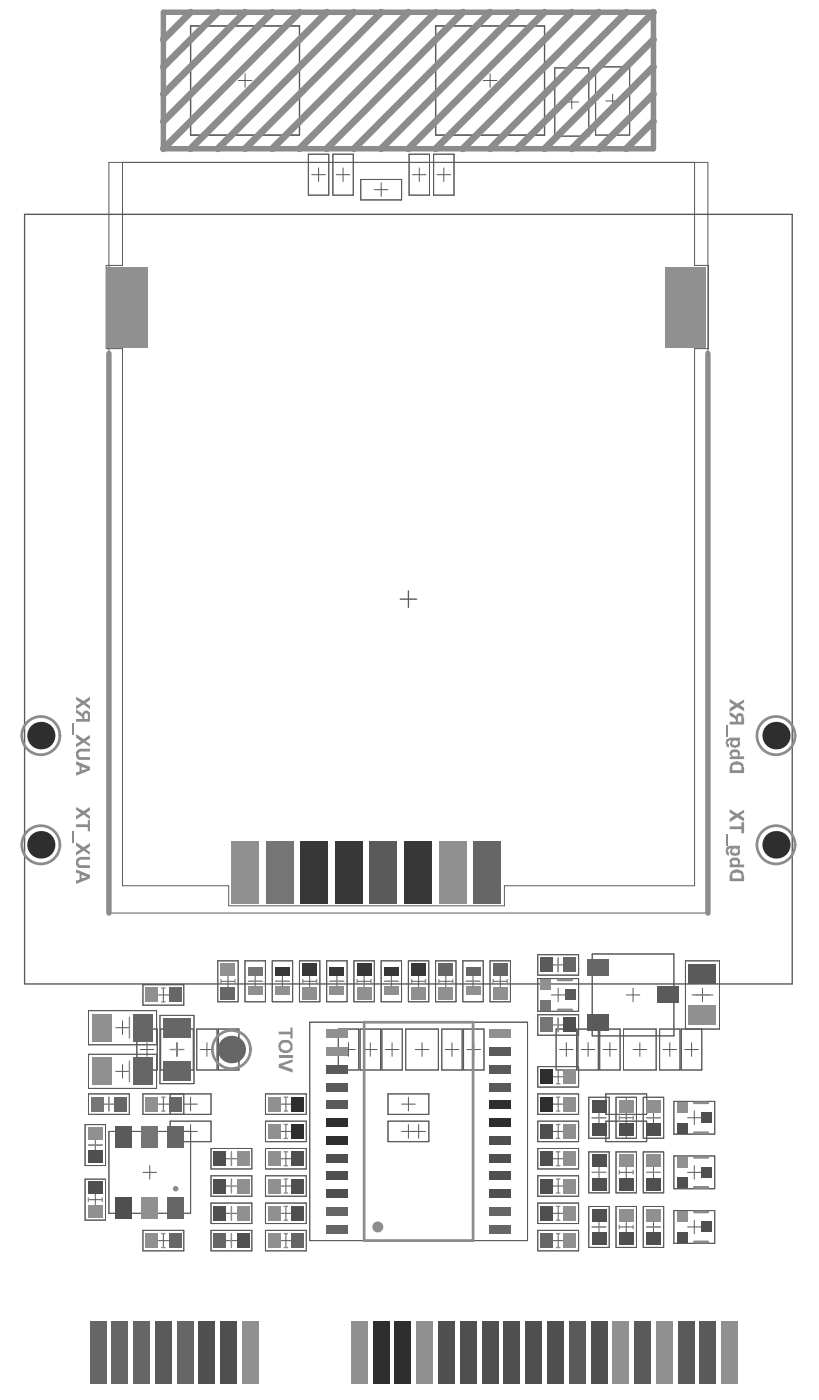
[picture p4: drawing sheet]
<svg xmlns="http://www.w3.org/2000/svg" width="100mm" height="171mm" viewBox="0 0 100 171" stroke-linecap="round" stroke-linejoin="round" font-family="sans-serif">
<g fill="none" stroke="#5a5a5a" stroke-width=".12">
<path d="M13.3 19.8h73v91.6h-73zM14.9 19.8v12.6h-2v10.1h2v65.5h13v2.5h33.6v-2.5h23.2v-65.5h1.7v-10.1h-1.7v-12.6M23.2 3.2h13.3v13.3h-13.3zM29 9.8h1.7M29.9 9v1.7M37.6 18.8h2.5v5h-2.5zM40.6 18.8h2.5v5h-2.5zM49.9 18.8h2.5v5h-2.5zM52.9 18.8h2.4v5h-2.4zM53.1 3.2h13.3v13.3h-13.3zM58.9 9.8h1.7M59.7 9v1.7"/>
<path d="M67.6 8.3h4.2v8.3h-4.2zM68.9 12.4h1.6M69.7 11.6v1.7M72.6 8.2h4.2v8.3h-4.2zM73.8 12.3h1.7M74.7 11.5v1.6M38 21.3h1.7M38.8 20.5v1.6M41 21.3h1.7M41.8 20.5v1.6M44 21.9h5v2.5h-5zM45.6 23.1h1.7"/>
<path d="M46.5 22.3v1.7M50.3 21.3h1.6M51.1 20.5v1.6M53.3 21.3h1.6M54.1 20.5v1.6M26.5 117.2h2.5v5h-2.5zM27 119.7h1.6M27.8 118.8v1.7M29 106.4h1.7M29.9 117.2h2.5v5h-2.5zM29.9 105.5v1.7M30.3 119.7h1.6"/>
<path d="M31.1 118.8v1.7M33.2 117.2h2.5v5h-2.5zM33.6 119.7h1.7M34.4 118.8v1.7M36.5 117.2h2.5v5h-2.5zM36.9 119.7h1.7M37.7 118.8v1.7M39.8 117.2h2.5v5h-2.5zM40.2 119.7h1.7M41.1 118.8v1.7M43.1 117.2h2.5v5h-2.5zM43.6 119.7h1.6"/>
<path d="M44.4 118.8v1.7M46.5 117.2h2.4v5h-2.4zM46.9 119.7h1.6M47.7 118.8v1.7M49.8 117.2h2.5v5h-2.5zM50.2 119.7h1.7M51 118.8v1.7M53.1 117.2h2.5v5h-2.5zM53.5 119.7h1.7M54.3 118.8v1.7M56.4 117.2h2.5v5h-2.5zM56.8 119.7h1.7"/>
<path d="M57.7 118.8v1.7M59.7 117.2h2.5v5h-2.5zM60.2 119.7h1.6M61 118.8v1.7M65.6 116.4h4.9v2.5h-4.9zM65.6 119.3h4.9v4h-4.9zM67.2 117.7h1.7M68 116.8v1.7M72.2 116.3h9.9v10h-9.9zM10.4 137.2h2.5v5h-2.5zM10.8 133.4h5v2.5h-5zM10.8 123.3h8.3v4.1h-8.3z"/>
<path d="M10.8 128.6h8.3v4.1h-8.3zM10.8 139.7h1.6M11.6 138.8v1.7M12.4 134.7h1.7M13.3 133.8v1.7M14.1 130.7h1.7M14.1 125.3h1.7M14.9 124.5v1.7M14.9 129.8v1.7M16.7 125.5h2.5v5h-2.5zM17.1 128h1.7M17.4 133.4h8.3v2.5h-8.3z"/>
<path d="M17.4 120.1h5v2.5h-5zM17.9 127.2v1.6M19.1 134.7h1.6M19.1 121.3h1.6M19.5 123.8h4.1v8.4h-4.1zM19.6 125.5h4v5h-4zM19.9 120.5v1.7M19.9 133.8v1.7M20.7 136.7h5v2.5h-5zM20.7 128h1.7M20.7 133.4v2.5M21.6 127.2v1.6"/>
<path d="M22.4 134.7h1.7M22.4 133.4v2.5M23.2 137.2v10.8h-9.9v-10h10.8M23.2 133.8v1.7M24 125.5h2.5v5h-2.5zM24.4 128h1.7M25.2 127.2v1.6M26.6 125.5h2.5v5h-2.5zM27.1 128h1.6M27.9 127.2v1.6M32.4 133.4h4.9v2.5h-4.9zM32.4 136.7h4.9v2.5h-4.9z"/>
<path d="M34 138h1.7M34 134.7h1.7M34.9 133.8v1.7M34.9 137.2v1.6M37.8 124.7h26.5v26.6h-26.5zM41.2 125.5h2.5v5h-2.5zM41.7 128h1.6M42.5 127.2v1.6M43.9 125.5h2.5v5h-2.5zM44.3 128h1.7M45.1 127.2v1.6M46.6 125.5h2.4v5h-2.4z"/>
<path d="M47 128h1.6M47.3 133.4h5v2.5h-5zM47.3 136.7h5v2.5h-5zM47.8 127.2v1.6M49 138h2.9M49 134.7h1.6M49.5 125.5h3.9v5h-3.9zM49.8 133.8v1.7M49.8 137.2v1.6M50.6 128h1.7M51 137.2v1.6M51.4 127.2v1.6"/>
<path d="M53.9 125.5h2.4v5h-2.4zM54.3 128h1.6M55.1 127.2v1.6M56.5 125.5h2.5v5h-2.5zM56.9 128h1.7M57.8 127.2v1.6M65.6 123.8h4.9v2.5h-4.9zM65.6 130.1h4.9v2.5h-4.9zM65.6 133.4h4.9v2.5h-4.9zM65.6 136.7h4.9v2.5h-4.9zM67.2 138h1.7M67.2 131.3h1.7"/>
<path d="M67.2 134.7h1.7M67.2 121.3h1.7M67.2 125h1.7M67.8 125.5h2.5v5h-2.5zM68 120.5v1.7M68 124.2v1.6M68 130.5v1.7M68 133.8v1.7M68 137.2v1.6M68.2 128h1.7M69 127.2v1.6M70.4 125.5h2.5v5h-2.5z"/>
<path d="M70.9 128h1.6M71.7 127.2v1.6M71.8 133.8h2.5v5h-2.5zM72.2 136.3h1.6M73 135.5v1.7M73.1 125.5h2.5v5h-2.5zM73.5 128h1.7M73.8 133.4h5v2.5h-5zM73.8 136.7h5v2.5h-5zM74.3 127.2v1.6M75.1 133.8h2.5v5h-2.5zM75.5 138h1.7"/>
<path d="M75.5 134.7h1.7M75.5 136.3h1.7M76 125.5h4v5h-4zM76.3 121.3h1.7M76.3 133.8v5M77.2 120.5v1.7M77.2 128h1.6M78 127.2v1.6M78.4 133.8h2.5v5h-2.5zM78.8 136.3h1.7M79.7 135.5v1.7M80.4 125.5h2.5v5h-2.5z"/>
<path d="M80.8 128h1.7M81.6 127.2v1.6M82.1 134.3h5v4h-5zM83.5 128h1.6M83.6 125.5v-8.3h4.1v8.3h-4.6v5h2.4v-5M83.8 136.3h1.7M84.3 127.2v1.6M84.6 135.5v1.7M84.8 121.3h1.7M85.6 120.5v1.7M10.4 143.8h2.5v5h-2.5zM10.8 146.3h1.6"/>
<path d="M11.6 145.5v1.6M17.4 150.1h5v2.5h-5zM17.4 143h1.7M18.3 142.2v1.6M19.1 151.3h1.6M19.9 150.5v1.6M25.7 140.1h5v2.5h-5zM25.7 143.4h5v2.5h-5zM25.7 146.7h5v2.5h-5zM25.7 150.1h5v2.5h-5zM27.4 151.3h1.6M27.4 141.3h1.6"/>
<path d="M27.4 144.6h1.6M27.4 148h1.6M28.2 140.5v1.7M28.2 143.8v1.7M28.2 147.1v1.7M28.2 150.5v1.6M32.4 140.1h4.9v2.5h-4.9zM32.4 143.4h4.9v2.5h-4.9zM32.4 146.7h4.9v2.5h-4.9zM32.4 150.1h4.9v2.5h-4.9zM34 151.3h1.7M34 141.3h1.7"/>
<path d="M34 144.6h1.7M34 148h1.7M34.9 140.5v1.7M34.9 143.8v1.7M34.9 147.1v1.7M34.9 150.5v1.6M65.6 140.1h4.9v2.5h-4.9zM65.6 143.4h4.9v2.5h-4.9zM65.6 146.7h4.9v2.5h-4.9zM65.6 150.1h4.9v2.5h-4.9zM67.2 151.3h1.7M67.2 141.3h1.7"/>
<path d="M67.2 144.6h1.7M67.2 148h1.7M68 140.5v1.7M68 143.8v1.7M68 147.1v1.7M68 150.5v1.6M71.8 140.5h2.5v5h-2.5zM71.8 147.1h2.5v5h-2.5zM72.2 143h1.6M72.2 149.6h1.6M73 142.2v1.6M73 148.8v1.7"/>
<path d="M75.1 140.5h2.5v5h-2.5zM75.1 147.1h2.5v5h-2.5zM75.5 143h1.7M75.5 149.6h1.7M76.3 142.2v1.6M76.3 148.8v1.7M78.4 140.5h2.5v5h-2.5zM78.4 147.1h2.5v5h-2.5zM78.8 143h1.7M78.8 149.6h1.7M79.7 142.2v1.6M79.7 148.8v1.7"/>
<path d="M82.1 141h5v4h-5zM82.1 147.6h5v4h-5zM83.8 143h1.7M83.8 149.6h1.7M84.6 142.2v1.6M84.6 148.8v1.7"/>
</g>
<path d="M23.2 3.2h13.3v13.3h-13.3zM53.1 3.2h13.3v13.3h-13.3zM3 26.1h93.6v93.9h-93.6zM48.8 73.1h2M49.8 72.1v2" fill="none" stroke="#5a5a5a" stroke-width=".17"/>
<g fill="none" stroke="#8c8c8c" stroke-width=".85">
<path d="M23.2 1.5l-3.3 3.3M26.6 1.5l-6.7 6.7M29.9 1.5l-10 10M33.2 1.5l-13.3 13.3M36.5 1.5l-16.6 16.6M39.8 1.5l-16.6 16.6M43.1 1.5l-16.5 16.6M46.5 1.5l-16.6 16.6M49.8 1.5l-16.6 16.6M53.1 1.5l-16.6 16.6M56.4 1.5l-16.6 16.6M59.7 1.5l-16.6 16.6"/>
<path d="M63.1 1.5l-16.6 16.6M66.4 1.5l-16.6 16.6M69.7 1.5l-16.6 16.6M73 1.5l-16.6 16.6M76.3 1.5l-16.6 16.6M79.7 14.8l-3.4 3.3M79.7 11.5l-6.7 6.6M79.7 8.2l-10 9.9M79.7 4.8l-13.3 13.3M79.7 1.5l-16.6 16.6"/>
</g>
<path d="M19.9 1.5h59.8v16.6h-59.8zM13.3 43.1v68.3M86.3 43.1v68.3" fill="none" stroke="#8c8c8c" stroke-width=".67"/>
<path d="M68 119.5h1.7M44.4 124.7h13.3v26.6h-13.3zM68 123.2h1.7M84.6 134.5h1.7M84.6 138.2h1.7M84.6 141.2h1.7M84.6 144.8h1.7M84.6 147.8h1.7M84.6 151.5h1.7" fill="none" stroke="#8c8c8c" stroke-width=".33"/>
<g fill="none" stroke="#8c8c8c" stroke-width=".17">
<path d="M26.9 119.5v.4M28.6 119.5v.4M30.3 119.7h1.7M33.6 119.7h1.7M36.9 119.5v.4M38.6 119.5v.4M40.2 119.7h1.7M43.5 119.5v.4M45.2 119.5v.4M46.9 119.7h1.6M50.2 119.5v.4M51.9 119.5v.4"/>
<path d="M53.5 119.5v.4M55.2 119.5v.4M56.8 119.7h1.7M60.1 119.5v.4M61.8 119.5v.4M68 116.8v1.7M10.8 139.7h1.7M13.3 133.8v1.7M15.8 124.1v2.5M15.8 129.4v2.5M19.7 135.5h.4M19.7 133.8h.4"/>
<path d="M19.7 120.5h.4M19.7 122.2h.4M20.7 128h1.7M34.6 135.5h.5M34.6 133.8h.5M34.6 138.8h.5M34.6 137.1h.5M67.8 132.2h.5M67.8 130.5h.5M67.8 135.5h.5M67.8 133.8h.5M67.8 138.8h.5"/>
<path d="M67.8 137.1h.5M68 124.2v1.7M72.2 136.3h1.7M75.5 136.1v.4M77.2 136.1v.4M78.8 136.3h1.7M84.4 121.3h2.5M10.8 146.1v.4M12.5 146.1v.4M19.7 152.2h.4M19.7 150.5h.4M28.2 140.5v1.7"/>
<path d="M28.2 143.8v1.7M28.2 147.1v1.7M28.2 150.5v1.7M34.6 142.2h.5M34.6 140.5h.5M34.6 145.5h.5M34.6 143.8h.5M34.6 147.1h.5M34.6 148.8h.5M34.6 152.2h.5M34.6 150.5h.5M67.8 142.2h.5"/>
<path d="M67.8 140.5h.5M67.8 145.5h.5M67.8 143.8h.5M67.8 147.1h.5M67.8 148.8h.5M67.8 152.2h.5M67.8 150.5h.5M72.2 143h1.7M72.2 149.6h1.7M75.5 142.8v.4M75.5 149.4v.5M77.2 142.8v.4"/>
<path d="M77.2 149.4v.5M78.8 143h1.7M78.8 149.6h1.7"/>
</g>
<g fill="#8c8c8c">
<path d="M34 129.8l1.7-.6v.3l-1.3 .5 1.3 .4v.4l-1.7-.6z"/>
<path d="M34 128.7h1.7v.3h-1.7z"/>
<path d="M34 125.8h1.4v-.5h.3v1.4h-.3v-.5h-1.4z"/>
<path d="M9.5 104.6h.2v-.1h1.3v.3h-1.1a.44 .44 0 0 0-.4 .5l.1 .1a.38 .38 0 0 0 .5 .1h.9v.4h-1a.47 .47 0 0 1-.6-.4h-.1v-.2a.6 .6 0 0 1 .2-.7z"/>
<path d="M9.3 102.7l.9 .6 .8-.5v.4l-.5 .4 .5 .3v.4l-.8-.6-.9 .6v-.4l.6-.3-.6-.4z"/>
<path d="M8.9 101.4h.1v1.3h-.1z"/>
<path d="M9.3 100.5h1.4v-.5h.3v1.4h-.3v-.5h-1.4z"/>
<path d="M9.3 98.4l.9 .5 .8-.5v.4l-.5 .4 .5 .3v.4l-.8-.5-.9 .5v-.4l.6-.3-.6-.4z"/>
<path d="M9.5 91.4h.2v-.1h1.3v.4h-1.1a.44 .44 0 0 0-.4 .4l.1 .1a.38 .38 0 0 0 .5 .1h.9v.4h-1a.47 .47 0 0 1-.6-.4h-.1v-.2a.6 .6 0 0 1 .2-.7z"/>
<path d="M9.3 89.5l.9 .6 .8-.5v.4l-.5 .4 .5 .3v.4l-.8-.5-.9 .5v-.4l.6-.3-.6-.4z"/>
<path d="M8.9 88.2h.1v1.3h-.1z"/>
<path d="M9.3 85l.9 .5 .8-.5v.4l-.5 .3 .5 .4v.4l-.8-.6-.9 .6v-.4l.6-.4-.6-.4z"/>
<path d="M88.5 88.5h.2v1.4h-.2z"/>
<path d="M88.9 85.2l1 .6 .8-.5v.4l-.5 .3 .5 .3v.5l-.8-.6-1 .6v-.4l.6-.4-.6-.3z"/>
<path d="M88.5 101.7h.2v1.4h-.2z"/>
<path d="M88.9 100.8h1.5v-.5h.3v1.3h-.3v-.5h-1.5z"/>
<path d="M88.9 98.7l1 .6 .8-.5v.3l-.5 .3 .5 .4v.4l-.8-.5-1 .6v-.4l.6-.5-.6-.3z"/>
<path d="M34.5 127.2h.2a.38 .38 0 0 1 .5 .1 .34 .34 0 0 1 0 .6v.1l-.2 .1a.55 .55 0 0 1-.6-.2 .3 .3 0 0 1-.1-.5zM34.2 126.9a1.02 1.02 0 0 0-.2 1l.1 .1a.44 .44 0 0 0 .4 .4h.2a.55 .55 0 0 0 .6-.1l.2-.2a.44 .44 0 0 0 .2-.6 .8 .8 0 0 0-1.1-.7z"/>
<path d="M9.9 106.7l.7 .3-.7 .1zM9.3 106v.5h.4v.8l-.4 .1v.4l1.7-.7v-.4z"/>
<path d="M9.9 93.5l.7 .3-.7 .1zM9.3 92.8v.5l.4 .1v.7l-.4 .1v.4l1.7-.7v-.4z"/>
<path d="M10.4 87h.2l.1 .1v.6h-.4v-.6zM9.3 86.5v.4l.4 .3v.1h.2l.1 .2v.2h-.7v.3h1.7v-.8a.46 .46 0 0 0-.6-.5l-.3 .1-.1 .3-.1-.2-.2-.1z"/>
<path d="M89.4 93.3h.4a.38 .38 0 0 1 .5 .1h.1v.5h-1.1v-.5zM89.1 93.1l-.2 .4v.8h1.8v-.7l-.1-.1a.45 .45 0 0 0-.3-.5v-.1l-.6-.1z"/>
<path d="M89.4 91.7a.34 .34 0 0 1 .6 .3v.1a.43 .43 0 0 1-.6 .1l-.2-.1v-.2zM89.1 91.5l-.1 .2a.45 .45 0 0 0 .2 .6h-.3v.3h1.8v-.4h-.7a.47 .47 0 0 0 .2-.5 .47 .47 0 0 0-.4-.3h-.5v.1z"/>
<path d="M89.4 90.3h.2a.3 .3 0 0 1 .3 .2 .3 .3 0 0 1 0 .3 .4 .4 0 0 1-.6-.1v-.2zM88.7 90l-.2 .2v.3l-.1 .1 .1 .2a.3 .3 0 0 0 .4 .3v-.3l-.1-.1a.26 .26 0 0 1-.1-.3 .26 .26 0 0 1 .3-.1h.2a.46 .46 0 0 0-.2 .5 .46 .46 0 0 0 .4 .3 .53 .53 0 0 0 .7-.1 .53 .53 0 0 0 0-.6l-.1-.1h.2v-.3h-1.3z"/>
<path d="M90 87.3h.3l.1 .1v.6h-.4v-.6zM88.9 86.8v.5l.5 .2 .3 .3v.2h-.8v.4h1.8v-.9h-.1a.34 .34 0 0 0 0-.3 .34 .34 0 0 0-.3-.2v-.1l-.4 .1-.2 .4-.3-.4z"/>
<path d="M89.3 106.5h.5v-.1l.2 .1a.32 .32 0 0 1 .4 .4v.2h-1.1zM89.1 106.3l-.2 .4v.8h1.8v-.7l-.1-.2a.32 .32 0 0 0-.3-.4v-.1h-.3v-.1h-.4z"/>
<path d="M89.3 104.9h.1a.34 .34 0 0 1 .6 .3v.1a.43 .43 0 0 1-.6 .1l-.2-.1zM89.1 104.7l-.1 .1a.36 .36 0 0 0 .2 .6h-.3v.4h1.8v-.4h-.7a.45 .45 0 0 0 0-.7v-.1h-.7v.1z"/>
<path d="M89.3 103.6l.1-.1h.4l.1 .1a.24 .24 0 0 1 0 .3 .24 .24 0 0 1-.2 .1v.1l-.4-.1zM88.7 103.2l-.2 .2v.3h-.1l.1 .3a.3 .3 0 0 0 .4 .3v-.3l-.1-.1a.3 .3 0 0 1 .2-.4h.2a.46 .46 0 0 0-.2 .6 .46 .46 0 0 0 .5 .2v.1l.2-.1a.46 .46 0 0 0 .5-.2 .46 .46 0 0 0-.2-.6h.2v-.3h-1.3z"/>
</g>
<g fill="none" stroke="#8c8c8c" stroke-width=".33">
<circle cx="5" cy="89.7" r="2.33"/>
<circle cx="94.6" cy="89.7" r="2.33"/>
<circle cx="5" cy="103" r="2.33"/>
<circle cx="94.6" cy="103" r="2.33"/>
<circle cx="28.2" cy="128" r="2.33"/>
<circle cx="21.4" cy="145" r=".17"/>
</g>
<circle cx="46.1" cy="149.6" r=".33" fill="none" stroke="#8c8c8c" stroke-width=".67"/>
<g fill="#909090">
<path d="M81.1 32.5h5v9.9h-5z" fill-rule="evenodd"/>
<path d="M13.1 32.5h5v9.9h-5z" fill-rule="evenodd"/>
<path d="M28.2 102.5h3.3v7.7h-3.3z" fill-rule="evenodd"/>
</g>
<path d="M32.4 102.5h3.3v7.7h-3.3z" fill-rule="evenodd" fill="#747474"/>
<g fill="#373737">
<path d="M36.6 102.5h3.4v7.7h-3.4z" fill-rule="evenodd"/>
<path d="M40.9 102.5h3.3v7.7h-3.3z" fill-rule="evenodd"/>
</g>
<path d="M45.1 102.5h3.3v7.7h-3.3z" fill-rule="evenodd" fill="#5a5a5a"/>
<path d="M49.3 102.5h3.3v7.7h-3.3z" fill-rule="evenodd" fill="#373737"/>
<path d="M53.5 102.5h3.3v7.7h-3.3z" fill-rule="evenodd" fill="#909090"/>
<path d="M57.7 102.5h3.3v7.7h-3.3z" fill-rule="evenodd" fill="#666"/>
<circle cx="5" cy="89.7" r="1.67" fill="#2e2e2e"/>
<path d="M59.7 149.4h2.6v1h-2.6z" fill-rule="evenodd" fill="#666"/>
<g fill="#909090">
<path d="M59.7 125.6h2.6v1h-2.6z" fill-rule="evenodd"/>
<path d="M39.7 125.6h2.7v1h-2.7z" fill-rule="evenodd"/>
</g>
<path d="M39.7 149.4h2.7v1h-2.7z" fill-rule="evenodd" fill="#666"/>
<path d="M59.7 127.8h2.6v1h-2.6z" fill-rule="evenodd" fill="#5a5a5a"/>
<path d="M59.7 147.2h2.6v1h-2.6z" fill-rule="evenodd" fill="#666"/>
<path d="M39.7 127.8h2.7v1h-2.7z" fill-rule="evenodd" fill="#909090"/>
<path d="M39.7 147.2h2.7v1h-2.7z" fill-rule="evenodd" fill="#666"/>
<path d="M39.7 145.1h2.7v1h-2.7z" fill-rule="evenodd" fill="#4f4f4f"/>
<g fill="#5a5a5a">
<path d="M39.7 129.9h2.7v1h-2.7z" fill-rule="evenodd"/>
<path d="M39.7 132.1h2.7v1h-2.7z" fill-rule="evenodd"/>
<path d="M39.7 134.2h2.7v1h-2.7z" fill-rule="evenodd"/>
</g>
<path d="M39.7 136.4h2.7v1h-2.7z" fill-rule="evenodd" fill="#2e2e2e"/>
<g fill="#4f4f4f">
<path d="M39.7 142.9h2.7v1h-2.7z" fill-rule="evenodd"/>
<path d="M39.7 140.7h2.7v1h-2.7z" fill-rule="evenodd"/>
</g>
<path d="M39.7 138.6h2.7v1h-2.7z" fill-rule="evenodd" fill="#2e2e2e"/>
<path d="M59.7 145.1h2.6v1h-2.6z" fill-rule="evenodd" fill="#4f4f4f"/>
<g fill="#5a5a5a">
<path d="M59.7 129.9h2.6v1h-2.6z" fill-rule="evenodd"/>
<path d="M59.7 132.1h2.6v1h-2.6z" fill-rule="evenodd"/>
</g>
<g fill="#2e2e2e">
<path d="M59.7 134.2h2.6v1h-2.6z" fill-rule="evenodd"/>
<path d="M59.7 136.4h2.6v1h-2.6z" fill-rule="evenodd"/>
</g>
<g fill="#4f4f4f">
<path d="M59.7 142.9h2.6v1h-2.6z" fill-rule="evenodd"/>
<path d="M59.7 140.7h2.6v1h-2.6z" fill-rule="evenodd"/>
<path d="M59.7 138.6h2.6v1h-2.6z" fill-rule="evenodd"/>
</g>
<path d="M28.9 140.5h1.5v1.7h-1.5z" fill-rule="evenodd" fill="#909090"/>
<path d="M26 140.5h1.6v1.7h-1.6z" fill-rule="evenodd" fill="#4f4f4f"/>
<path d="M28.9 143.8h1.5v1.7h-1.5z" fill-rule="evenodd" fill="#909090"/>
<path d="M26 143.8h1.6v1.7h-1.6z" fill-rule="evenodd" fill="#4f4f4f"/>
<path d="M28.9 147.1h1.5v1.7h-1.5z" fill-rule="evenodd" fill="#909090"/>
<path d="M26 147.1h1.6v1.7h-1.6z" fill-rule="evenodd" fill="#4f4f4f"/>
<path d="M65.8 130.5h1.6v1.7h-1.6z" fill-rule="evenodd" fill="#2e2e2e"/>
<path d="M68.7 130.5h1.5v1.7h-1.5z" fill-rule="evenodd" fill="#909090"/>
<path d="M65.8 133.8h1.6v1.7h-1.6z" fill-rule="evenodd" fill="#2e2e2e"/>
<path d="M68.7 133.8h1.5v1.7h-1.5z" fill-rule="evenodd" fill="#909090"/>
<path d="M65.8 137.1h1.6v1.8h-1.6z" fill-rule="evenodd" fill="#4f4f4f"/>
<path d="M68.7 137.1h1.5v1.8h-1.5z" fill-rule="evenodd" fill="#909090"/>
<path d="M65.8 140.5h1.6v1.7h-1.6z" fill-rule="evenodd" fill="#4f4f4f"/>
<path d="M68.7 140.5h1.5v1.7h-1.5z" fill-rule="evenodd" fill="#909090"/>
<path d="M65.8 143.8h1.6v1.7h-1.6z" fill-rule="evenodd" fill="#4f4f4f"/>
<path d="M68.7 143.8h1.5v1.7h-1.5z" fill-rule="evenodd" fill="#909090"/>
<path d="M35.5 133.8h1.6v1.7h-1.6z" fill-rule="evenodd" fill="#2e2e2e"/>
<path d="M32.6 133.8h1.6v1.7h-1.6z" fill-rule="evenodd" fill="#909090"/>
<path d="M35.5 137.1h1.6v1.8h-1.6z" fill-rule="evenodd" fill="#2e2e2e"/>
<path d="M32.6 137.1h1.6v1.8h-1.6z" fill-rule="evenodd" fill="#909090"/>
<path d="M35.5 140.5h1.6v1.7h-1.6z" fill-rule="evenodd" fill="#4f4f4f"/>
<path d="M32.6 140.5h1.6v1.7h-1.6z" fill-rule="evenodd" fill="#909090"/>
<path d="M35.5 143.8h1.6v1.7h-1.6z" fill-rule="evenodd" fill="#4f4f4f"/>
<path d="M32.6 143.8h1.6v1.7h-1.6z" fill-rule="evenodd" fill="#909090"/>
<path d="M35.5 147.1h1.6v1.7h-1.6z" fill-rule="evenodd" fill="#4f4f4f"/>
<path d="M32.6 147.1h1.6v1.7h-1.6z" fill-rule="evenodd" fill="#909090"/>
<path d="M65.8 147.1h1.6v1.7h-1.6z" fill-rule="evenodd" fill="#4f4f4f"/>
<path d="M68.7 147.1h1.5v1.7h-1.5z" fill-rule="evenodd" fill="#909090"/>
<path d="M65.8 150.4h1.6v1.8h-1.6z" fill-rule="evenodd" fill="#666"/>
<path d="M68.7 150.4h1.5v1.8h-1.5z" fill-rule="evenodd" fill="#909090"/>
<path d="M35.5 150.4h1.6v1.8h-1.6z" fill-rule="evenodd" fill="#666"/>
<path d="M32.6 150.4h1.6v1.8h-1.6z" fill-rule="evenodd" fill="#909090"/>
<circle cx="5" cy="103" r="1.67" fill="#2e2e2e"/>
<path d="M65.9 121.9h1.3v1.4h-1.3z" fill-rule="evenodd" fill="#747474"/>
<path d="M65.9 119.4h1.3v1.4h-1.3z" fill-rule="evenodd" fill="#909090"/>
<g fill="#5a5a5a">
<path d="M68.9 120.7h1.3v1.3h-1.3z" fill-rule="evenodd"/>
<path d="M65.8 116.8h1.6v1.7h-1.6z" fill-rule="evenodd"/>
</g>
<path d="M68.7 116.8h1.5v1.7h-1.5z" fill-rule="evenodd" fill="#666"/>
<path d="M65.8 124.1h1.6v1.8h-1.6z" fill-rule="evenodd" fill="#747474"/>
<path d="M68.7 124.1h1.5v1.8h-1.5z" fill-rule="evenodd" fill="#4f4f4f"/>
<path d="M71.5 117h2.7v2h-2.7z" fill-rule="evenodd" fill="#666"/>
<g fill="#5a5a5a">
<path d="M71.5 123.7h2.7v2h-2.7z" fill-rule="evenodd"/>
<path d="M80.2 120.3h2.6v2h-2.6z" fill-rule="evenodd"/>
</g>
<path d="M84 122.7h3.3v2.3h-3.3z" fill-rule="evenodd" fill="#909090"/>
<path d="M84 117.7h3.3v2.3h-3.3z" fill-rule="evenodd" fill="#5a5a5a"/>
<g fill="#2e2e2e">
<circle cx="94.6" cy="103" r="1.67"/>
<circle cx="94.6" cy="89.7" r="1.67"/>
</g>
<path d="M28.9 150.4h1.5v1.8h-1.5z" fill-rule="evenodd" fill="#4f4f4f"/>
<g fill="#666">
<path d="M26 150.4h1.6v1.8h-1.6z" fill-rule="evenodd"/>
<path d="M26.9 120.3h1.8v1.6h-1.8z" fill-rule="evenodd"/>
</g>
<path d="M26.9 117.5h1.8v1.5h-1.8z" fill-rule="evenodd" fill="#909090"/>
<path d="M11.1 133.8h1.5v1.7h-1.5z" fill-rule="evenodd" fill="#747474"/>
<g fill="#666">
<path d="M13.9 133.8h1.6v1.7h-1.6z" fill-rule="evenodd"/>
<path d="M20.6 150.4h1.5v1.8h-1.5z" fill-rule="evenodd"/>
</g>
<path d="M17.7 150.4h1.6v1.8h-1.6z" fill-rule="evenodd" fill="#909090"/>
<path d="M10.8 144.1h1.7v1.6h-1.7z" fill-rule="evenodd" fill="#4f4f4f"/>
<g fill="#909090">
<path d="M10.8 147h1.7v1.5h-1.7z" fill-rule="evenodd"/>
<path d="M11.3 129h2.3v3.3h-2.3z" fill-rule="evenodd"/>
</g>
<g fill="#666">
<path d="M16.3 129h2.3v3.3h-2.3z" fill-rule="evenodd"/>
<path d="M20.6 133.8h1.5v1.7h-1.5z" fill-rule="evenodd"/>
</g>
<path d="M17.7 133.8h1.6v1.7h-1.6z" fill-rule="evenodd" fill="#909090"/>
<path d="M20.6 120.5h1.5v1.7h-1.5z" fill-rule="evenodd" fill="#666"/>
<g fill="#909090">
<path d="M17.7 120.5h1.6v1.7h-1.6z" fill-rule="evenodd"/>
<path d="M11.3 123.7h2.3v3.3h-2.3z" fill-rule="evenodd"/>
</g>
<g fill="#666">
<path d="M16.3 123.7h2.3v3.3h-2.3z" fill-rule="evenodd"/>
<path d="M19.9 124.2h3.3v2.3h-3.3z" fill-rule="evenodd"/>
<path d="M19.9 129.5h3.3v2.3h-3.3z" fill-rule="evenodd"/>
</g>
<path d="M10.8 137.4h1.7v1.6h-1.7z" fill-rule="evenodd" fill="#909090"/>
<path d="M10.8 140.3h1.7v1.6h-1.7z" fill-rule="evenodd" fill="#4f4f4f"/>
<circle cx="28.2" cy="128" r="1.67" fill="#666"/>
<path d="M17.3 137.3h2v2.7h-2z" fill-rule="evenodd" fill="#747474"/>
<path d="M20.4 137.3h2v2.7h-2z" fill-rule="evenodd" fill="#666"/>
<path d="M14.1 137.3h2v2.7h-2z" fill-rule="evenodd" fill="#5a5a5a"/>
<path d="M14.1 146h2v2.6h-2z" fill-rule="evenodd" fill="#4f4f4f"/>
<path d="M17.3 146h2v2.6h-2z" fill-rule="evenodd" fill="#909090"/>
<path d="M20.4 146h2v2.6h-2z" fill-rule="evenodd" fill="#666"/>
<g fill="#4f4f4f">
<path d="M72.2 143.6h1.7v1.6h-1.7z" fill-rule="evenodd"/>
<path d="M72.2 140.8h1.7v1.5h-1.7z" fill-rule="evenodd"/>
<path d="M72.2 137h1.7v1.5h-1.7z" fill-rule="evenodd"/>
<path d="M72.2 134.1h1.7v1.6h-1.7z" fill-rule="evenodd"/>
<path d="M75.5 137h1.7v1.5h-1.7z" fill-rule="evenodd"/>
</g>
<g fill="#909090">
<path d="M75.5 134.1h1.7v1.6h-1.7z" fill-rule="evenodd"/>
<path d="M78.8 140.8h1.7v1.5h-1.7z" fill-rule="evenodd"/>
</g>
<path d="M78.8 143.6h1.7v1.6h-1.7z" fill-rule="evenodd" fill="#4f4f4f"/>
<path d="M78.8 134.1h1.7v1.6h-1.7z" fill-rule="evenodd" fill="#909090"/>
<g fill="#4f4f4f">
<path d="M78.8 137h1.7v1.5h-1.7z" fill-rule="evenodd"/>
<path d="M75.5 143.6h1.7v1.6h-1.7z" fill-rule="evenodd"/>
</g>
<path d="M75.5 140.8h1.7v1.5h-1.7z" fill-rule="evenodd" fill="#909090"/>
<path d="M82.5 136.9h1.3v1.3h-1.3z" fill-rule="evenodd" fill="#4f4f4f"/>
<path d="M82.5 134.4h1.3v1.3h-1.3z" fill-rule="evenodd" fill="#909090"/>
<g fill="#4f4f4f">
<path d="M85.5 135.7h1.3v1.3h-1.3z" fill-rule="evenodd"/>
<path d="M82.5 143.6h1.3v1.3h-1.3z" fill-rule="evenodd"/>
</g>
<path d="M82.5 141.1h1.3v1.3h-1.3z" fill-rule="evenodd" fill="#909090"/>
<path d="M85.5 142.3h1.3v1.3h-1.3z" fill-rule="evenodd" fill="#4f4f4f"/>
<path d="M78.8 147.4h1.7v1.6h-1.7z" fill-rule="evenodd" fill="#909090"/>
<g fill="#4f4f4f">
<path d="M78.8 150.3h1.7v1.6h-1.7z" fill-rule="evenodd"/>
<path d="M82.5 150.2h1.3v1.4h-1.3z" fill-rule="evenodd"/>
</g>
<path d="M82.5 147.7h1.3v1.4h-1.3z" fill-rule="evenodd" fill="#909090"/>
<g fill="#4f4f4f">
<path d="M85.5 149h1.3v1.3h-1.3z" fill-rule="evenodd"/>
<path d="M72.2 150.3h1.7v1.6h-1.7z" fill-rule="evenodd"/>
<path d="M72.2 147.4h1.7v1.6h-1.7z" fill-rule="evenodd"/>
<path d="M75.5 150.3h1.7v1.6h-1.7z" fill-rule="evenodd"/>
</g>
<path d="M75.5 147.4h1.7v1.6h-1.7z" fill-rule="evenodd" fill="#909090"/>
<path d="M60.1 117.5h1.7v1.5h-1.7z" fill-rule="evenodd" fill="#666"/>
<path d="M60.1 120.3h1.7v1.6h-1.7z" fill-rule="evenodd" fill="#909090"/>
<path d="M53.5 117.5h1.7v1.5h-1.7z" fill-rule="evenodd" fill="#666"/>
<path d="M53.5 120.3h1.7v1.6h-1.7z" fill-rule="evenodd" fill="#909090"/>
<path d="M50.2 117.5h1.7v1.5h-1.7z" fill-rule="evenodd" fill="#373737"/>
<path d="M50.2 120.3h1.7v1.6h-1.7z" fill-rule="evenodd" fill="#909090"/>
<path d="M43.5 117.5h1.7v1.5h-1.7z" fill-rule="evenodd" fill="#373737"/>
<path d="M43.5 120.3h1.7v1.6h-1.7z" fill-rule="evenodd" fill="#909090"/>
<path d="M36.9 117.5h1.7v1.5h-1.7z" fill-rule="evenodd" fill="#373737"/>
<path d="M36.9 120.3h1.7v1.6h-1.7z" fill-rule="evenodd" fill="#909090"/>
<path d="M56.7 118h1.9v1h-1.9z" fill-rule="evenodd" fill="#666"/>
<path d="M56.7 120.3h1.9v1h-1.9z" fill-rule="evenodd" fill="#909090"/>
<path d="M46.8 118h1.8v1h-1.8z" fill-rule="evenodd" fill="#373737"/>
<path d="M46.8 120.3h1.8v1h-1.8z" fill-rule="evenodd" fill="#909090"/>
<path d="M40.2 118h1.8v1h-1.8z" fill-rule="evenodd" fill="#373737"/>
<path d="M40.2 120.3h1.8v1h-1.8z" fill-rule="evenodd" fill="#909090"/>
<path d="M33.5 118h1.8v1h-1.8z" fill-rule="evenodd" fill="#373737"/>
<path d="M33.5 120.3h1.8v1h-1.8z" fill-rule="evenodd" fill="#909090"/>
<path d="M30.2 118h1.8v1h-1.8z" fill-rule="evenodd" fill="#747474"/>
<g fill="#909090">
<path d="M30.2 120.3h1.8v1h-1.8z" fill-rule="evenodd"/>
<path d="M88 161.1h1.9v7.7h-1.9z" fill-rule="evenodd"/>
</g>
<g fill="#5a5a5a">
<path d="M85.3 161.1h2v7.7h-2z" fill-rule="evenodd"/>
<path d="M82.6 161.1h2v7.7h-2z" fill-rule="evenodd"/>
</g>
<path d="M80 161.1h2v7.7h-2z" fill-rule="evenodd" fill="#909090"/>
<path d="M77.3 161.1h2v7.7h-2z" fill-rule="evenodd" fill="#5a5a5a"/>
<path d="M74.7 161.1h2v7.7h-2z" fill-rule="evenodd" fill="#909090"/>
<path d="M72 161.1h2v7.7h-2z" fill-rule="evenodd" fill="#4f4f4f"/>
<path d="M69.4 161.1h2v7.7h-2z" fill-rule="evenodd" fill="#5a5a5a"/>
<g fill="#4f4f4f">
<path d="M66.7 161.1h2v7.7h-2z" fill-rule="evenodd"/>
<path d="M64.1 161.1h1.9v7.7h-1.9z" fill-rule="evenodd"/>
<path d="M61.4 161.1h2v7.7h-2z" fill-rule="evenodd"/>
<path d="M58.7 161.1h2v7.7h-2z" fill-rule="evenodd"/>
<path d="M56.1 161.1h2v7.7h-2z" fill-rule="evenodd"/>
<path d="M53.4 161.1h2v7.7h-2z" fill-rule="evenodd"/>
</g>
<path d="M50.8 161.1h2v7.7h-2z" fill-rule="evenodd" fill="#909090"/>
<g fill="#2e2e2e">
<path d="M48.1 161.1h2v7.7h-2z" fill-rule="evenodd"/>
<path d="M45.5 161.1h2v7.7h-2z" fill-rule="evenodd"/>
</g>
<g fill="#909090">
<path d="M42.8 161.1h2v7.7h-2z" fill-rule="evenodd"/>
<path d="M29.5 161.1h2v7.7h-2z" fill-rule="evenodd"/>
</g>
<g fill="#4f4f4f">
<path d="M26.9 161.1h2v7.7h-2z" fill-rule="evenodd"/>
<path d="M24.2 161.1h2v7.7h-2z" fill-rule="evenodd"/>
</g>
<path d="M21.6 161.1h2v7.7h-2z" fill-rule="evenodd" fill="#666"/>
<path d="M18.9 161.1h2v7.7h-2z" fill-rule="evenodd" fill="#5a5a5a"/>
<g fill="#666">
<path d="M16.3 161.1h2v7.7h-2z" fill-rule="evenodd"/>
<path d="M13.6 161.1h2v7.7h-2z" fill-rule="evenodd"/>
<path d="M11 161.1h1.9v7.7h-1.9z" fill-rule="evenodd"/>
</g>
</svg>
